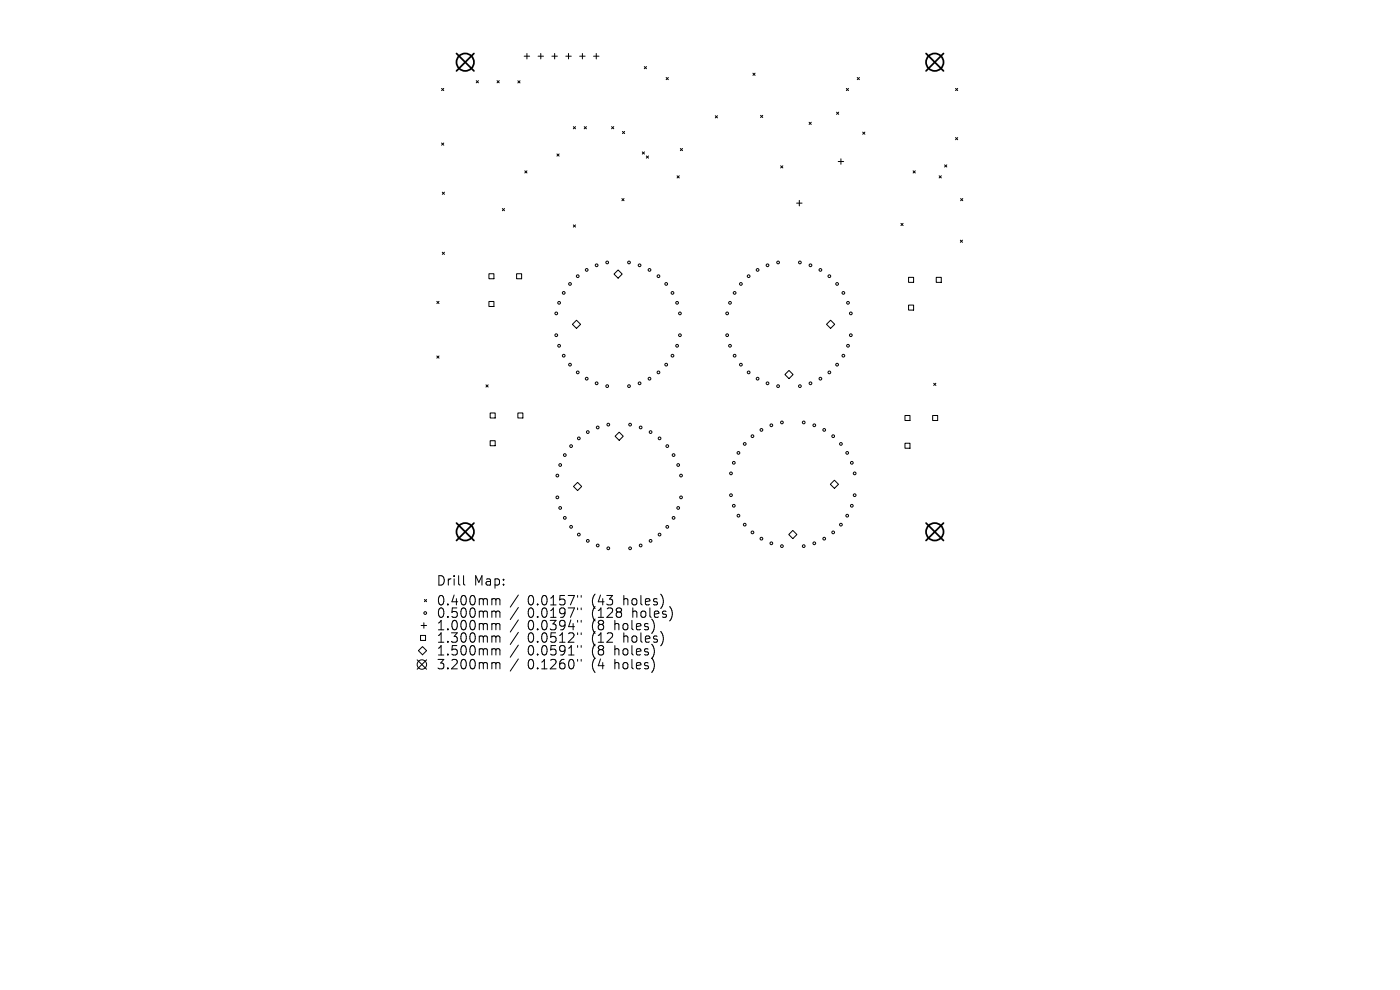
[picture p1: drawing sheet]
<svg xmlns="http://www.w3.org/2000/svg" width="297mm" height="210mm" viewBox="0 0 297 210" stroke-linecap="round" stroke-linejoin="round" font-family="sans-serif">
<defs><g id="words">
<g font-size="2.8">
<text x="92.5" y="124.5">Drill</text>
<text x="100.5" y="124.5">Map:</text>
<text x="92.5" y="128.7">0.400mm</text>
<text x="92.5" y="131.3">0.500mm</text>
<text x="111.9" y="128.7">0.0157&quot;</text>
<text x="111.9" y="131.3">0.0197&quot;</text>
<text x="125.7" y="128.7">(43</text>
<text x="125.7" y="131.3">(128</text>
<text x="132.5" y="128.7">holes)</text>
<text x="134.4" y="131.3">holes)</text>
<text x="92.5" y="134">1.000mm</text>
<text x="92.5" y="136.6">1.300mm</text>
<text x="111.9" y="134">0.0394&quot;</text>
<text x="111.9" y="136.6">0.0512&quot;</text>
<text x="125.7" y="134">(8</text>
<text x="125.7" y="136.6">(12</text>
<text x="130.6" y="134">holes)</text>
<text x="132.5" y="136.6">holes)</text>
<text x="92.5" y="139.3">1.500mm</text>
<text x="92.5" y="142.3">3.200mm</text>
<text x="111.9" y="139.3">0.0591&quot;</text>
<text x="111.9" y="142.3">0.1260&quot;</text>
<text x="125.7" y="139.3">(8</text>
<text x="125.7" y="142.3">(4</text>
<text x="130.6" y="139.3">holes)</text>
<text x="130.6" y="142.3">holes)</text>
</g>
</g></defs>
<g fill="none" stroke="#000" stroke-width=".21">
<path d="M93.7 18.8l.4 .4M94.1 18.8l-.4 .4M101 17.1l.5 .5M101.5 17.1l-.5 .5M105.4 17.1l.5 .5M105.9 17.1l-.5 .5M109.9 17.1l.4 .5M110.3 17.1l-.4 .5M111.2 11.9h1.2M111.8 11.3v1.2M114.1 11.9h1.2M114.7 11.3v1.2"/>
<path d="M117.1 11.9h1.1M117.7 11.3v1.2M120 11.9h1.2M120.6 11.3v1.2M123 11.9h1.1M123.6 11.3v1.2M125.9 11.9h1.2M126.5 11.3v1.2M136.7 14.1l.4 .5M137.1 14.1l-.4 .5M141.3 16.4l.5 .5M141.8 16.4l-.5 .5"/>
<path d="M159.7 15.5l.5 .5M160.2 15.5l-.5 .5M179.5 18.8l.5 .4M180 18.8l-.5 .4M181.9 16.4l.4 .5M182.3 16.4l-.4 .5M202.7 18.8l.5 .4M203.2 18.8l-.5 .4M93.7 30.3l.4 .5M94.1 30.3l-.4 .5M111.3 36.2l.5 .5M111.8 36.2l-.5 .5"/>
<path d="M118.2 32.7l.4 .4M118.6 32.7l-.4 .4M121.6 26.9l.5 .4M122.1 26.9l-.5 .4M123.9 26.9l.5 .4M124.4 26.9l-.5 .4M129.7 26.9l.5 .4M130.2 26.9l-.5 .4M132.1 27.9l.4 .4M132.5 27.9l-.4 .4M136.3 32.2l.4 .5M136.7 32.2l-.4 .5"/>
<path d="M137.1 33.1l.5 .4M137.6 33.1l-.5 .4M143.6 37.3l.5 .5M144.1 37.3l-.5 .5M144.3 31.5l.5 .5M144.8 31.5l-.5 .5M151.7 24.5l.5 .5M152.2 24.5l-.5 .5M161.3 24.5l.5 .4M161.8 24.5l-.5 .4M165.6 35.2l.5 .4M166.1 35.2l-.5 .4"/>
<path d="M171.6 25.9l.5 .5M172.1 25.9l-.5 .5M177.5 23.8l.4 .5M177.8 34.3h1.2M177.9 23.8l-.4 .5M178.4 33.7v1.1M183 28l.5 .5M183.5 28l-.5 .5M193.7 36.2l.5 .5M194.2 36.2l-.5 .5M199.2 37.3l.5 .5M199.7 37.3l-.5 .5"/>
<path d="M200.4 35l.5 .4M200.9 35l-.5 .4M202.7 29.2l.5 .4M203.2 29.2l-.5 .4M93.8 40.8l.5 .4M93.8 53.5l.5 .5M94.3 40.8l-.5 .4M94.3 53.5l-.5 .5M103.7 58.1h1.1v1h-1.1zM106.6 44.2l.4 .5M107 44.2l-.4 .5M109.6 58.1h1.1v1h-1.1z"/>
<path d="M121.6 47.7l.5 .5M122.1 47.7l-.5 .5M130.3 58.1l.8-.8 .9 .8-.9 .9zM131.9 42.1l.5 .5M132.4 42.1l-.5 .5M169 43.1h1.1M169.6 42.5v1.2M191.1 47.4l.5 .4M191.6 47.4l-.5 .4M192.7 58.8h1.1v1.1h-1.1zM198.6 58.8h1.1v1.1h-1.1zM203.7 50.9l.5 .5"/>
<path d="M203.8 42.1l.5 .5M204.2 50.9l-.5 .5M204.3 42.1l-.5 .5M92.7 63.9l.4 .5M92.7 75.5l.4 .5M93.1 63.9l-.4 .5M93.1 75.5l-.4 .5M103.7 64h1.1v1h-1.1zM121.4 68.8l.9-.9 .9 .9-.9 .9zM167.4 78.6l.9 .9-.9 .8-.9-.8zM175.3 68.8l.9-.9 .9 .9-.9 .9zM192.7 64.7h1.1v1.1h-1.1z"/>
<path d="M103.1 81.6l.5 .5M103.6 81.6l-.5 .5M104 87.6h1.1v1.1h-1.1zM104 93.5h1.1v1.1h-1.1zM109.9 87.6h1v1.1h-1zM131.4 91.7l.8 .8-.8 .9-.9-.9zM192 88.1h1v1.1h-1zM192 94h1v1.1h-1zM197.9 88.1h1v1.1h-1zM198.1 81.3l.4 .5M198.5 81.3l-.4 .5M121.7 103.2l.8-.9 .9 .9-.9 .9z"/>
<path d="M167.3 113.4l.9-.9 .9 .9-.9 .9zM176.1 102.7l.9-.8 .9 .8-.9 .9zM88.5 140l2 2M89.2 134.8h1.1v1.1h-1.1zM89.3 132.7h1.2M89.6 137.2l.9 .8-.9 .9-.8-.9zM89.9 132.1v1.2M90 127.2l.5 .4M90.5 127.2l-.5 .4M90.5 140l-2 2M98.3 122.1v1.7l.3 .3M104.6 127l.5 .1 .1 .2"/>
<path d="M104.6 129.6h.3l.3 .3M104.6 132.3h.3l.3 .3M104.6 134.9h.3l.3 .3M104.6 137.6l.5 .1 .1 .2M105.2 127.3l.3-.3 .5 .1 .1 1.2M105.2 127.3v1M105.2 129.9v1.1M105.2 132.6v1M105.2 135.2v1M105.2 137.9v1M105.2 129.9l.3-.3 .5 .1 .1 1.3M105.2 132.6l.3-.3 .5 .1 .1 1.2"/>
<path d="M105.2 135.2l.3-.3 .5 .1 .1 1.2M105.2 137.9l.3-.3 .5 .1 .1 1.2M110 126.2l-1.8 2.6M110 128.9l-1.8 2.5M110 131.5l-1.8 2.6M110 134.1l-1.8 2.6M110 136.8l-1.8 2.6M110 139.8l-1.8 2.6M122.5 126.3v.4M122.5 129v.3M122.5 131.6v.4M122.5 134.2v.4"/>
<path d="M122.5 136.9v.4M122.5 139.9v.4M123.3 126.3v.4M123.3 129v.3M123.3 131.6v.4M123.3 134.2v.4M123.3 136.9v.4M123.3 139.9v.4M104.6 140.5l.5 .1 .1 .2M105.2 140.8v1.1M105.2 140.8l.3-.3 .5 .1 .1 1.3"/>
<circle cx="122.6" cy="58.6" r=".29"/>
<circle cx="124.5" cy="57.3" r=".29"/>
<circle cx="126.6" cy="56.3" r=".29"/>
<circle cx="128.8" cy="55.7" r=".29"/>
<circle cx="133.4" cy="55.7" r=".29"/>
<circle cx="135.7" cy="56.3" r=".29"/>
<circle cx="137.8" cy="57.3" r=".29"/>
<circle cx="139.7" cy="58.6" r=".29"/>
<circle cx="158.8" cy="58.6" r=".29"/>
<circle cx="160.7" cy="57.3" r=".29"/>
<circle cx="162.8" cy="56.3" r=".29"/>
<circle cx="165.1" cy="55.7" r=".29"/>
<circle cx="169.7" cy="55.7" r=".29"/>
<circle cx="171.9" cy="56.3" r=".29"/>
<circle cx="174" cy="57.3" r=".29"/>
<circle cx="175.9" cy="58.6" r=".29"/>
<circle cx="118" cy="66.5" r=".29"/>
<circle cx="118" cy="71.1" r=".29"/>
<circle cx="118.6" cy="64.2" r=".29"/>
<circle cx="118.6" cy="73.3" r=".29"/>
<circle cx="119.6" cy="62.1" r=".29"/>
<circle cx="119.6" cy="75.5" r=".29"/>
<circle cx="120.9" cy="77.4" r=".29"/>
<circle cx="120.9" cy="60.2" r=".29"/>
<circle cx="122.6" cy="79" r=".29"/>
<circle cx="139.7" cy="79" r=".29"/>
<circle cx="141.3" cy="77.4" r=".29"/>
<circle cx="141.3" cy="60.2" r=".29"/>
<circle cx="142.7" cy="62.1" r=".29"/>
<circle cx="142.7" cy="75.5" r=".29"/>
<circle cx="143.6" cy="64.2" r=".29"/>
<circle cx="143.6" cy="73.3" r=".29"/>
<circle cx="144.2" cy="66.5" r=".29"/>
<circle cx="144.2" cy="71.1" r=".29"/>
<circle cx="154.3" cy="66.5" r=".29"/>
<circle cx="154.3" cy="71.1" r=".29"/>
<circle cx="154.9" cy="64.2" r=".29"/>
<circle cx="154.9" cy="73.3" r=".29"/>
<circle cx="155.8" cy="62.1" r=".29"/>
<circle cx="155.8" cy="75.5" r=".29"/>
<circle cx="157.2" cy="77.4" r=".29"/>
<circle cx="157.2" cy="60.2" r=".29"/>
<circle cx="158.8" cy="79" r=".29"/>
<circle cx="175.9" cy="79" r=".29"/>
<circle cx="177.6" cy="77.4" r=".29"/>
<circle cx="177.6" cy="60.2" r=".29"/>
<circle cx="178.9" cy="62.1" r=".29"/>
<circle cx="178.9" cy="75.5" r=".29"/>
<circle cx="179.9" cy="64.2" r=".29"/>
<circle cx="179.9" cy="73.3" r=".29"/>
<circle cx="180.5" cy="66.5" r=".29"/>
<circle cx="180.5" cy="71.1" r=".29"/>
<circle cx="118.8" cy="98.6" r=".29"/>
<circle cx="119.8" cy="96.5" r=".29"/>
<circle cx="121.2" cy="94.6" r=".29"/>
<circle cx="122.8" cy="93" r=".29"/>
<circle cx="124.5" cy="80.3" r=".29"/>
<circle cx="124.7" cy="91.7" r=".29"/>
<circle cx="126.6" cy="81.3" r=".29"/>
<circle cx="126.8" cy="90.7" r=".29"/>
<circle cx="128.8" cy="81.9" r=".29"/>
<circle cx="129" cy="90.1" r=".29"/>
<circle cx="133.4" cy="81.9" r=".29"/>
<circle cx="133.7" cy="90.1" r=".29"/>
<circle cx="135.7" cy="81.3" r=".29"/>
<circle cx="135.9" cy="90.7" r=".29"/>
<circle cx="137.8" cy="80.3" r=".29"/>
<circle cx="138" cy="91.7" r=".29"/>
<circle cx="139.9" cy="93" r=".29"/>
<circle cx="141.6" cy="94.6" r=".29"/>
<circle cx="142.9" cy="96.5" r=".29"/>
<circle cx="143.9" cy="98.6" r=".29"/>
<circle cx="155.7" cy="98.2" r=".29"/>
<circle cx="156.7" cy="96.1" r=".29"/>
<circle cx="158" cy="94.2" r=".29"/>
<circle cx="159.6" cy="92.5" r=".29"/>
<circle cx="160.7" cy="80.3" r=".29"/>
<circle cx="161.5" cy="91.2" r=".29"/>
<circle cx="162.8" cy="81.3" r=".29"/>
<circle cx="163.6" cy="90.2" r=".29"/>
<circle cx="165.1" cy="81.9" r=".29"/>
<circle cx="165.9" cy="89.6" r=".29"/>
<circle cx="169.7" cy="81.9" r=".29"/>
<circle cx="170.5" cy="89.6" r=".29"/>
<circle cx="171.9" cy="81.3" r=".29"/>
<circle cx="172.7" cy="90.2" r=".29"/>
<circle cx="174" cy="80.3" r=".29"/>
<circle cx="174.9" cy="91.2" r=".29"/>
<circle cx="176.8" cy="92.5" r=".29"/>
<circle cx="178.4" cy="94.2" r=".29"/>
<circle cx="179.7" cy="96.1" r=".29"/>
<circle cx="180.7" cy="98.2" r=".29"/>
<circle cx="118.2" cy="100.9" r=".29"/>
<circle cx="118.2" cy="105.5" r=".29"/>
<circle cx="118.8" cy="107.8" r=".29"/>
<circle cx="119.8" cy="109.9" r=".29"/>
<circle cx="121.2" cy="111.8" r=".29"/>
<circle cx="122.8" cy="113.4" r=".29"/>
<circle cx="124.7" cy="114.7" r=".29"/>
<circle cx="126.8" cy="115.7" r=".29"/>
<circle cx="129" cy="116.3" r=".29"/>
<circle cx="133.7" cy="116.3" r=".29"/>
<circle cx="135.9" cy="115.7" r=".29"/>
<circle cx="138" cy="114.7" r=".29"/>
<circle cx="139.9" cy="113.4" r=".29"/>
<circle cx="141.6" cy="111.8" r=".29"/>
<circle cx="142.9" cy="109.9" r=".29"/>
<circle cx="143.9" cy="107.8" r=".29"/>
<circle cx="144.5" cy="105.5" r=".29"/>
<circle cx="144.5" cy="100.9" r=".29"/>
<circle cx="155.1" cy="100.4" r=".29"/>
<circle cx="155.1" cy="105" r=".29"/>
<circle cx="155.7" cy="107.3" r=".29"/>
<circle cx="156.7" cy="109.4" r=".29"/>
<circle cx="158" cy="111.3" r=".29"/>
<circle cx="159.6" cy="112.9" r=".29"/>
<circle cx="161.5" cy="114.3" r=".29"/>
<circle cx="163.6" cy="115.2" r=".29"/>
<circle cx="165.9" cy="115.9" r=".29"/>
<circle cx="170.5" cy="115.9" r=".29"/>
<circle cx="172.7" cy="115.2" r=".29"/>
<circle cx="174.9" cy="114.3" r=".29"/>
<circle cx="176.8" cy="112.9" r=".29"/>
<circle cx="178.4" cy="111.3" r=".29"/>
<circle cx="179.7" cy="109.4" r=".29"/>
<circle cx="180.7" cy="107.3" r=".29"/>
<circle cx="181.3" cy="100.4" r=".29"/>
<circle cx="181.3" cy="105" r=".29"/>
<circle cx="90.2" cy="130" r=".29"/>
<circle cx="89.5" cy="141" r="1"/>
</g>
<g fill="none" stroke="#000" stroke-width=".37">
<path d="M96.8 11.3l3.7 3.7M100.5 11.3l-3.7 3.7M196.5 11.3l3.7 3.7M200.2 11.3l-3.7 3.7M96.8 111l3.7 3.7M100.5 111l-3.7 3.7M196.5 111l3.7 3.7M200.2 111l-3.7 3.7"/>
<circle cx="98.7" cy="13.2" r="1.85"/>
<circle cx="198.3" cy="13.2" r="1.85"/>
<circle cx="98.7" cy="112.8" r="1.85"/>
<circle cx="198.3" cy="112.8" r="1.85"/>
</g>
<use href="#words"/>
</svg>
